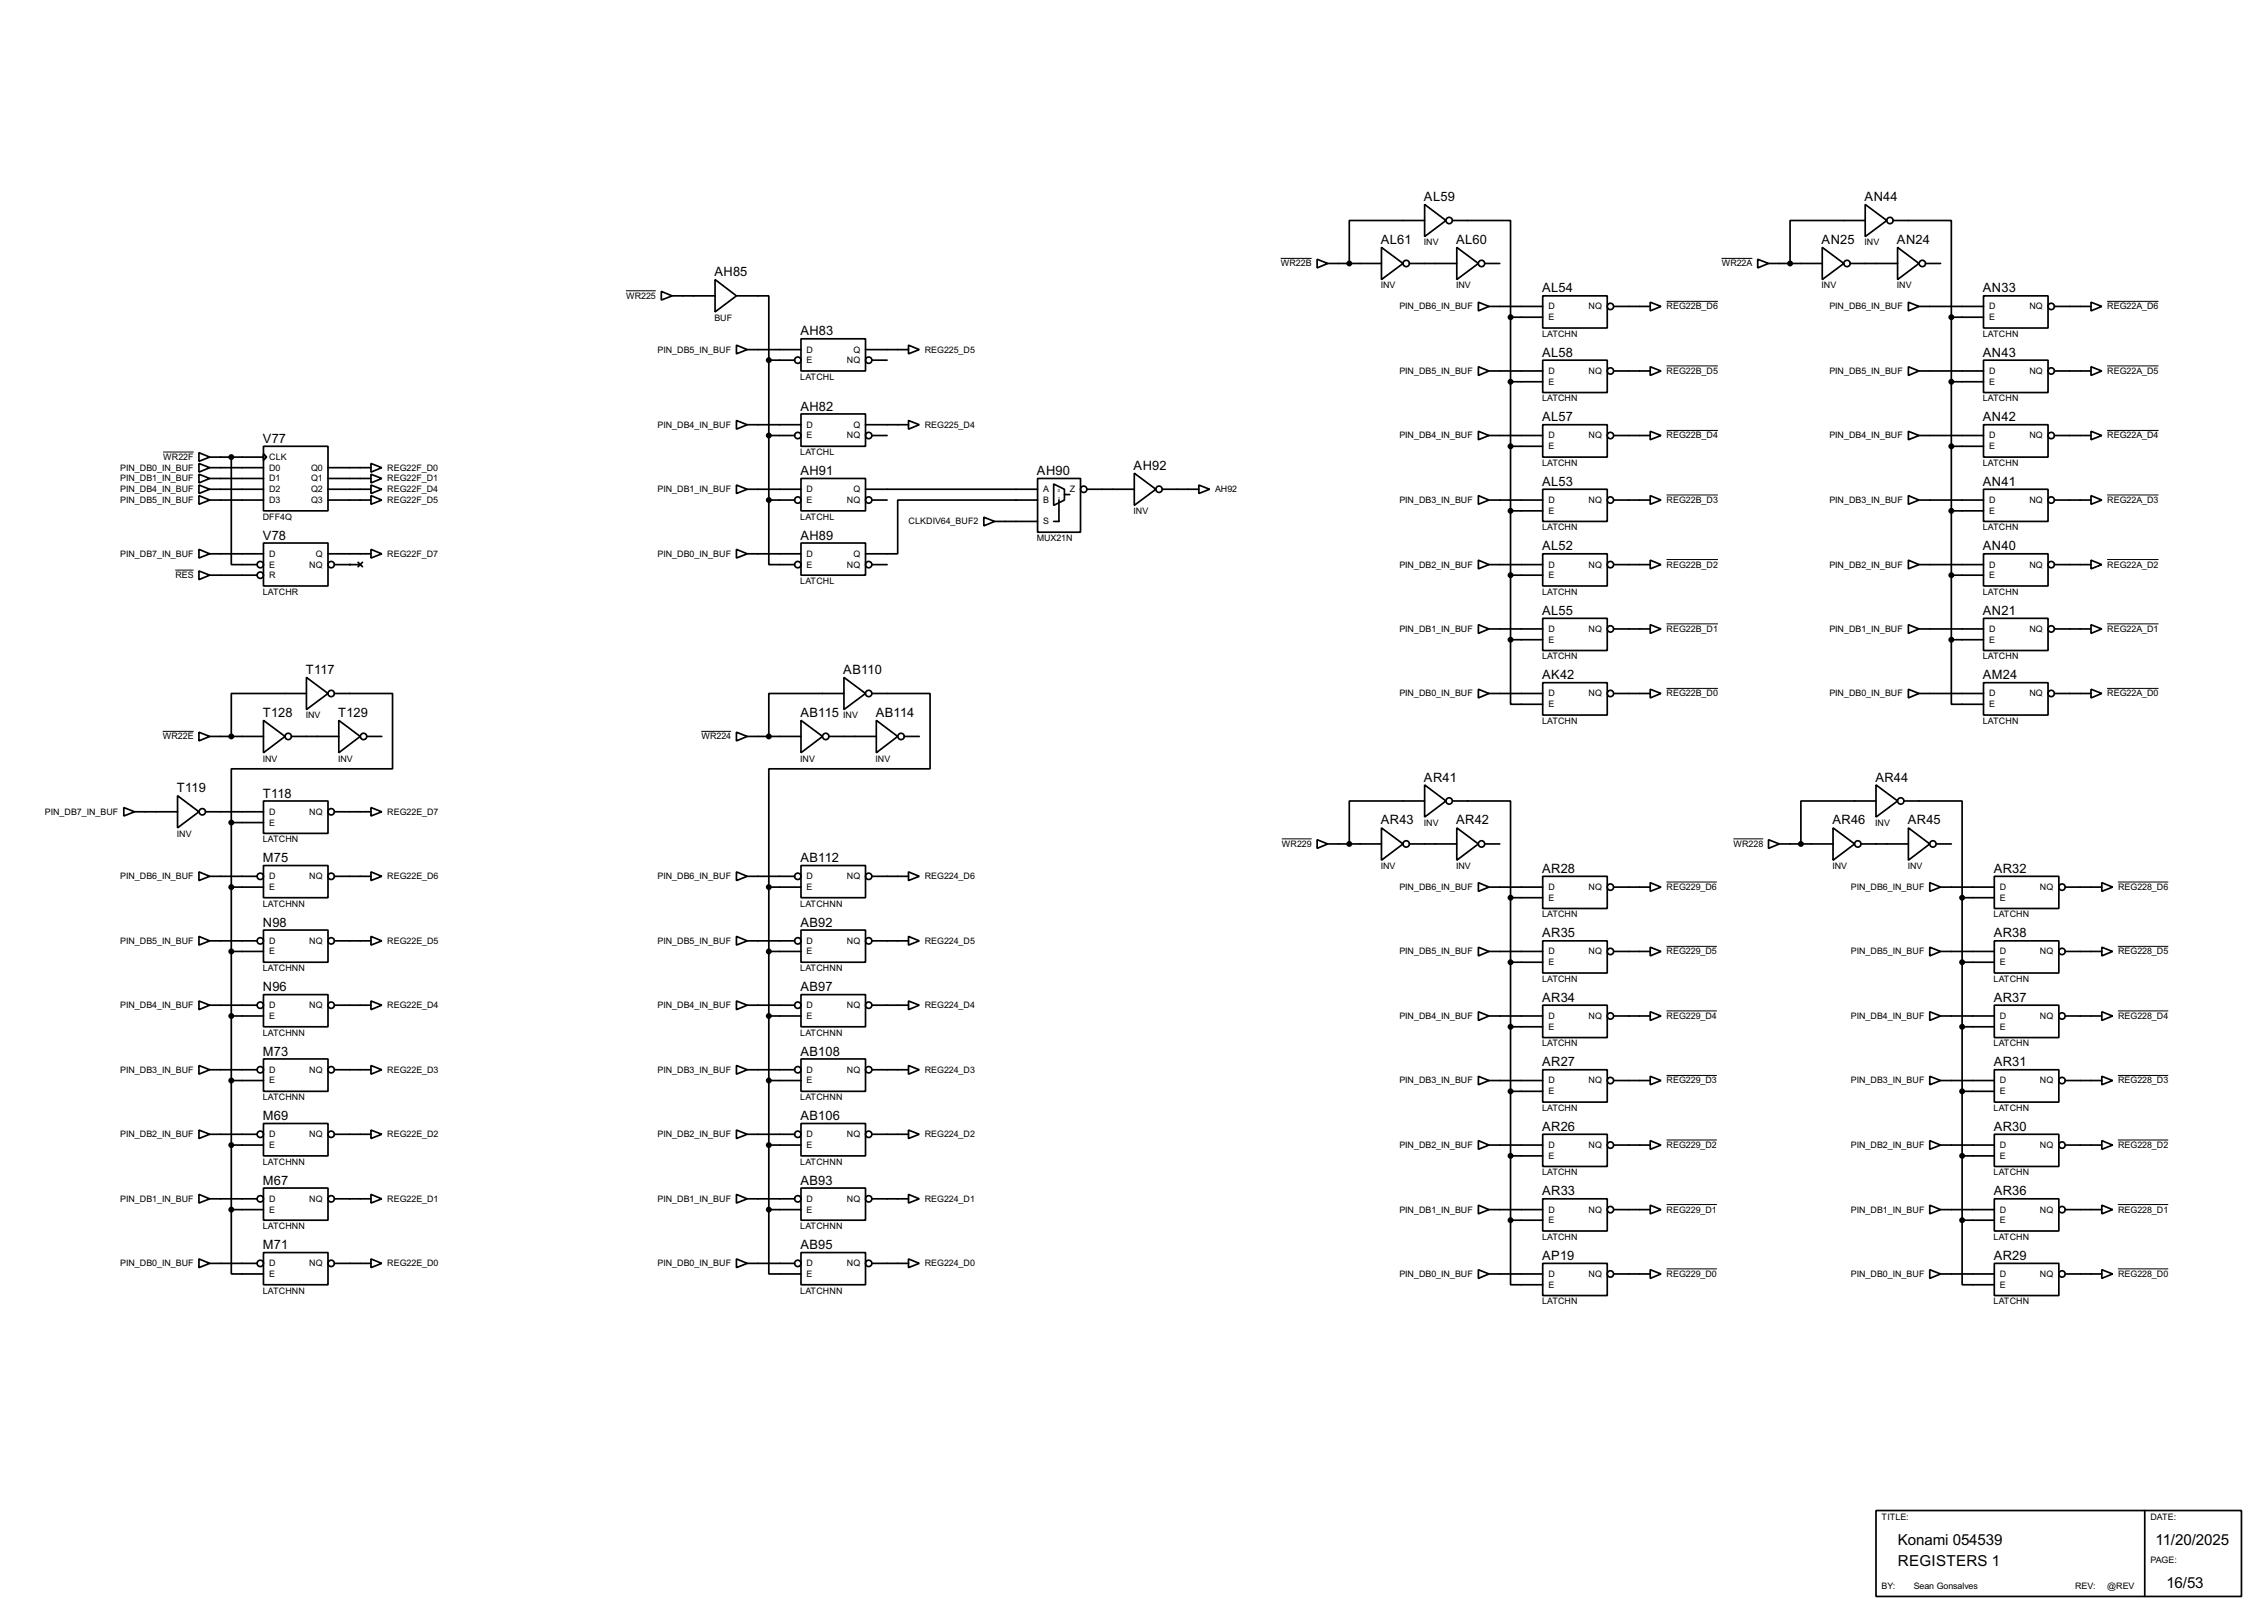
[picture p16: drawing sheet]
<svg xmlns="http://www.w3.org/2000/svg" width="536mm" height="383mm" viewBox="0 0 536 383" stroke-linecap="round" stroke-linejoin="round" font-family="sans-serif">
<defs><g id="words">
<g font-size="4">
<text x="448.4" y="365.1">Konami 054539</text>
<text x="509.3" y="365.1">11/20/2025</text>
<text x="448.4" y="370.1">REGISTERS 1</text>
<text x="511.9" y="375.2">16/53</text>
</g>
<g font-size="3.4">
<text x="336.5" y="47.5">AL59</text>
<text x="440.6" y="47.5">AN44</text>
<text x="326.3" y="57.7">AL61</text>
<text x="344.1" y="57.7">AL60</text>
<text x="430.4" y="57.7">AN25</text>
<text x="448.2" y="57.7">AN24</text>
<text x="168.8" y="65.3">AH85</text>
<text x="364.4" y="69.1">AL54</text>
<text x="468.5" y="69.1">AN33</text>
<text x="189.1" y="79.3">AH83</text>
<text x="364.4" y="84.3">AL58</text>
<text x="468.5" y="84.3">AN43</text>
<text x="189.1" y="97">AH82</text>
<text x="364.4" y="99.5">AL57</text>
<text x="468.5" y="99.5">AN42</text>
<text x="62.1" y="104.7">V77</text>
<text x="189.1" y="112.2">AH91</text>
<text x="245" y="112.2">AH90</text>
<text x="267.9" y="111">AH92</text>
<text x="364.4" y="114.8">AL53</text>
<text x="468.5" y="114.8">AN41</text>
<text x="62.1" y="127.5">V78</text>
<text x="189.1" y="127.5">AH89</text>
<text x="364.4" y="130.1">AL52</text>
<text x="468.5" y="130.1">AN40</text>
<text x="364.4" y="145.3">AL55</text>
<text x="468.5" y="145.3">AN21</text>
<text x="72.3" y="159.3">T117</text>
<text x="199.3" y="159.3">AB110</text>
<text x="364.4" y="160.5">AK42</text>
<text x="468.5" y="160.5">AM24</text>
<text x="62.1" y="169.4">T128</text>
<text x="79.9" y="169.4">T129</text>
<text x="189.1" y="169.4">AB115</text>
<text x="206.9" y="169.4">AB114</text>
<text x="336.5" y="184.7">AR41</text>
<text x="443.1" y="184.7">AR44</text>
<text x="41.8" y="187.2">T119</text>
<text x="62.1" y="188.5">T118</text>
<text x="326.3" y="194.8">AR43</text>
<text x="344.1" y="194.8">AR42</text>
<text x="433" y="194.8">AR46</text>
<text x="450.8" y="194.8">AR45</text>
<text x="62.1" y="203.7">M75</text>
<text x="189.1" y="203.7">AB112</text>
<text x="364.4" y="206.3">AR28</text>
<text x="471.1" y="206.3">AR32</text>
<text x="62.1" y="219">N98</text>
<text x="189.1" y="219">AB92</text>
<text x="364.4" y="221.5">AR35</text>
<text x="471.1" y="221.5">AR38</text>
<text x="62.1" y="234.2">N96</text>
<text x="189.1" y="234.2">AB97</text>
<text x="364.4" y="236.7">AR34</text>
<text x="471.1" y="236.7">AR37</text>
<text x="62.1" y="249.4">M73</text>
<text x="189.1" y="249.4">AB108</text>
<text x="364.4" y="252">AR27</text>
<text x="471.1" y="252">AR31</text>
<text x="62.1" y="264.7">M69</text>
<text x="189.1" y="264.7">AB106</text>
<text x="364.4" y="267.2">AR26</text>
<text x="471.1" y="267.2">AR30</text>
<text x="62.1" y="279.9">M67</text>
<text x="189.1" y="279.9">AB93</text>
<text x="364.4" y="282.5">AR33</text>
<text x="471.1" y="282.5">AR36</text>
<text x="62.1" y="295.2">M71</text>
<text x="189.1" y="295.2">AB95</text>
<text x="364.4" y="297.7">AP19</text>
<text x="471.1" y="297.7">AR29</text>
</g>
<g font-size="2.4">
<text x="336.4" y="58">INV</text>
<text x="440.5" y="58">INV</text>
<text x="302.6" y="62.9">WR22B</text>
<text x="406.8" y="62.9">WR22A</text>
<text x="147.9" y="70.6">WR225</text>
<text x="326.2" y="68.1">INV</text>
<text x="344" y="68.1">INV</text>
<text x="430.4" y="68.1">INV</text>
<text x="448.2" y="68.1">INV</text>
<text x="168.8" y="75.8">BUF</text>
<text x="330.6" y="73.1">PIN_DB6_IN_BUF</text>
<text x="365.8" y="73.1">D</text>
<text x="365.8" y="75.6">E</text>
<text x="375.3" y="73.1">NQ</text>
<text x="393.8" y="73.1">REG22B_D6</text>
<text x="432.2" y="73.1">PIN_DB6_IN_BUF</text>
<text x="470" y="73.1">D</text>
<text x="470" y="75.6">E</text>
<text x="479.5" y="73.1">NQ</text>
<text x="497.9" y="73.1">REG22A_D6</text>
<text x="155.4" y="83.3">PIN_DB5_IN_BUF</text>
<text x="190.6" y="83.3">D</text>
<text x="201.6" y="83.3">Q</text>
<text x="218.5" y="83.3">REG225_D5</text>
<text x="364.3" y="79.6">LATCHN</text>
<text x="468.5" y="79.6">LATCHN</text>
<text x="189.1" y="89.7">LATCHL</text>
<text x="190.6" y="85.8">E</text>
<text x="200.1" y="85.8">NQ</text>
<text x="330.6" y="88.4">PIN_DB5_IN_BUF</text>
<text x="365.8" y="88.4">D</text>
<text x="375.3" y="88.4">NQ</text>
<text x="393.8" y="88.4">REG22B_D5</text>
<text x="432.2" y="88.4">PIN_DB5_IN_BUF</text>
<text x="470" y="88.4">D</text>
<text x="479.5" y="88.4">NQ</text>
<text x="497.9" y="88.4">REG22A_D5</text>
<text x="364.3" y="94.9">LATCHN</text>
<text x="365.8" y="90.9">E</text>
<text x="468.5" y="94.9">LATCHN</text>
<text x="470" y="90.9">E</text>
<text x="155.4" y="101">PIN_DB4_IN_BUF</text>
<text x="190.6" y="101">D</text>
<text x="201.6" y="101">Q</text>
<text x="218.5" y="101">REG225_D4</text>
<text x="189.1" y="107.6">LATCHL</text>
<text x="190.6" y="103.6">E</text>
<text x="200.1" y="103.6">NQ</text>
<text x="330.6" y="103.6">PIN_DB4_IN_BUF</text>
<text x="365.8" y="103.6">D</text>
<text x="365.8" y="106.2">E</text>
<text x="375.3" y="103.6">NQ</text>
<text x="393.8" y="103.6">REG22B_D4</text>
<text x="432.2" y="103.6">PIN_DB4_IN_BUF</text>
<text x="470" y="103.6">D</text>
<text x="470" y="106.2">E</text>
<text x="479.5" y="103.6">NQ</text>
<text x="497.9" y="103.6">REG22A_D4</text>
<text x="28.4" y="111.2">PIN_DB0_IN_BUF</text>
<text x="28.4" y="113.7">PIN_DB1_IN_BUF</text>
<text x="38.6" y="108.7">WR22F</text>
<text x="63.6" y="111.2">D0</text>
<text x="63.6" y="108.7">CLK</text>
<text x="63.6" y="113.7">D1</text>
<text x="73.5" y="111.2">Q0</text>
<text x="73.5" y="113.7">Q1</text>
<text x="91.5" y="111.2">REG22F_D0</text>
<text x="91.5" y="113.7">REG22F_D1</text>
<text x="364.3" y="110.1">LATCHN</text>
<text x="468.5" y="110.1">LATCHN</text>
<text x="28.4" y="116.3">PIN_DB4_IN_BUF</text>
<text x="28.4" y="118.9">PIN_DB5_IN_BUF</text>
<text x="63.6" y="116.3">D2</text>
<text x="63.6" y="118.9">D3</text>
<text x="73.5" y="116.3">Q2</text>
<text x="73.5" y="118.9">Q3</text>
<text x="91.5" y="116.3">REG22F_D4</text>
<text x="91.5" y="118.9">REG22F_D5</text>
<text x="155.4" y="116.3">PIN_DB1_IN_BUF</text>
<text x="190.6" y="116.3">D</text>
<text x="190.6" y="118.9">E</text>
<text x="200.1" y="118.9">NQ</text>
<text x="201.6" y="116.3">Q</text>
<text x="246.4" y="116.3">A</text>
<text x="246.4" y="118.9">B</text>
<text x="252.8" y="116.3">Z</text>
<text x="287.1" y="116.3">AH92</text>
<text x="330.6" y="118.9">PIN_DB3_IN_BUF</text>
<text x="365.8" y="118.9">D</text>
<text x="375.3" y="118.9">NQ</text>
<text x="393.8" y="118.9">REG22B_D3</text>
<text x="432.2" y="118.9">PIN_DB3_IN_BUF</text>
<text x="470" y="118.9">D</text>
<text x="479.5" y="118.9">NQ</text>
<text x="497.9" y="118.9">REG22A_D3</text>
<text x="62.1" y="122.8">DFF4Q</text>
<text x="189.1" y="122.8">LATCHL</text>
<text x="214.7" y="123.9">CLKDIV64_BUF2</text>
<text x="246.4" y="123.9">S</text>
<text x="267.8" y="121.5">INV</text>
<text x="364.3" y="125.3">LATCHN</text>
<text x="365.8" y="121.4">E</text>
<text x="468.5" y="125.3">LATCHN</text>
<text x="470" y="121.4">E</text>
<text x="28.4" y="131.6">PIN_DB7_IN_BUF</text>
<text x="63.6" y="131.6">D</text>
<text x="74.6" y="131.6">Q</text>
<text x="91.5" y="131.6">REG22F_D7</text>
<text x="155.4" y="131.6">PIN_DB0_IN_BUF</text>
<text x="190.6" y="131.6">D</text>
<text x="201.6" y="131.6">Q</text>
<text x="245" y="127.8">MUX21N</text>
<text x="41.4" y="136.6">RES</text>
<text x="63.6" y="136.6">R</text>
<text x="63.6" y="134.1">E</text>
<text x="73.1" y="134.1">NQ</text>
<text x="190.6" y="134.1">E</text>
<text x="200.1" y="134.1">NQ</text>
<text x="330.6" y="134.1">PIN_DB2_IN_BUF</text>
<text x="365.8" y="134.1">D</text>
<text x="365.8" y="136.6">E</text>
<text x="375.3" y="134.1">NQ</text>
<text x="393.8" y="134.1">REG22B_D2</text>
<text x="432.2" y="134.1">PIN_DB2_IN_BUF</text>
<text x="470" y="134.1">D</text>
<text x="470" y="136.6">E</text>
<text x="479.5" y="134.1">NQ</text>
<text x="497.9" y="134.1">REG22A_D2</text>
<text x="62.1" y="140.5">LATCHR</text>
<text x="189.1" y="138">LATCHL</text>
<text x="364.3" y="140.5">LATCHN</text>
<text x="468.5" y="140.5">LATCHN</text>
<text x="330.6" y="149.3">PIN_DB1_IN_BUF</text>
<text x="365.8" y="149.3">D</text>
<text x="375.3" y="149.3">NQ</text>
<text x="393.8" y="149.3">REG22B_D1</text>
<text x="432.2" y="149.3">PIN_DB1_IN_BUF</text>
<text x="470" y="149.3">D</text>
<text x="479.5" y="149.3">NQ</text>
<text x="497.9" y="149.3">REG22A_D1</text>
<text x="364.3" y="155.8">LATCHN</text>
<text x="365.8" y="151.9">E</text>
<text x="468.5" y="155.8">LATCHN</text>
<text x="470" y="151.9">E</text>
<text x="330.6" y="164.6">PIN_DB0_IN_BUF</text>
<text x="365.8" y="164.6">D</text>
<text x="365.8" y="167.1">E</text>
<text x="375.3" y="164.6">NQ</text>
<text x="393.8" y="164.6">REG22B_D0</text>
<text x="432.2" y="164.6">PIN_DB0_IN_BUF</text>
<text x="470" y="164.6">D</text>
<text x="470" y="167.1">E</text>
<text x="479.5" y="164.6">NQ</text>
<text x="497.9" y="164.6">REG22A_D0</text>
<text x="72.2" y="169.8">INV</text>
<text x="199.2" y="169.8">INV</text>
<text x="364.3" y="171.1">LATCHN</text>
<text x="468.5" y="171.1">LATCHN</text>
<text x="38.5" y="174.7">WR22E</text>
<text x="62.1" y="179.9">INV</text>
<text x="79.9" y="179.9">INV</text>
<text x="165.7" y="174.7">WR224</text>
<text x="189.1" y="179.9">INV</text>
<text x="206.9" y="179.9">INV</text>
<text x="10.6" y="192.5">PIN_DB7_IN_BUF</text>
<text x="41.8" y="197.7">INV</text>
<text x="63.6" y="192.5">D</text>
<text x="63.6" y="195.1">E</text>
<text x="73.1" y="192.5">NQ</text>
<text x="91.5" y="192.5">REG22E_D7</text>
<text x="336.4" y="195.2">INV</text>
<text x="443.1" y="195.2">INV</text>
<text x="62.1" y="199">LATCHN</text>
<text x="302.9" y="200.1">WR229</text>
<text x="409.6" y="200.1">WR228</text>
<text x="28.4" y="207.8">PIN_DB6_IN_BUF</text>
<text x="63.6" y="207.8">D</text>
<text x="73.1" y="207.8">NQ</text>
<text x="91.5" y="207.8">REG22E_D6</text>
<text x="155.4" y="207.8">PIN_DB6_IN_BUF</text>
<text x="190.6" y="207.8">D</text>
<text x="200.1" y="207.8">NQ</text>
<text x="218.5" y="207.8">REG224_D6</text>
<text x="326.2" y="205.4">INV</text>
<text x="344" y="205.4">INV</text>
<text x="432.9" y="205.4">INV</text>
<text x="450.7" y="205.4">INV</text>
<text x="62.1" y="214.2">LATCHNN</text>
<text x="63.6" y="210.3">E</text>
<text x="189.1" y="214.2">LATCHNN</text>
<text x="190.6" y="210.3">E</text>
<text x="330.6" y="210.3">PIN_DB6_IN_BUF</text>
<text x="365.8" y="210.3">D</text>
<text x="365.8" y="212.8">E</text>
<text x="375.3" y="210.3">NQ</text>
<text x="393.8" y="210.3">REG229_D6</text>
<text x="437.3" y="210.3">PIN_DB6_IN_BUF</text>
<text x="472.5" y="210.3">D</text>
<text x="472.5" y="212.8">E</text>
<text x="482" y="210.3">NQ</text>
<text x="500.4" y="210.3">REG228_D6</text>
<text x="364.3" y="216.8">LATCHN</text>
<text x="471" y="216.8">LATCHN</text>
<text x="28.4" y="223">PIN_DB5_IN_BUF</text>
<text x="63.6" y="225.5">E</text>
<text x="63.6" y="223">D</text>
<text x="73.1" y="223">NQ</text>
<text x="91.5" y="223">REG22E_D5</text>
<text x="155.4" y="223">PIN_DB5_IN_BUF</text>
<text x="190.6" y="225.5">E</text>
<text x="190.6" y="223">D</text>
<text x="200.1" y="223">NQ</text>
<text x="218.5" y="223">REG224_D5</text>
<text x="330.6" y="225.5">PIN_DB5_IN_BUF</text>
<text x="365.8" y="225.5">D</text>
<text x="375.3" y="225.5">NQ</text>
<text x="393.8" y="225.5">REG229_D5</text>
<text x="437.3" y="225.5">PIN_DB5_IN_BUF</text>
<text x="472.5" y="225.5">D</text>
<text x="482" y="225.5">NQ</text>
<text x="500.4" y="225.5">REG228_D5</text>
<text x="62.1" y="229.5">LATCHNN</text>
<text x="189.1" y="229.5">LATCHNN</text>
<text x="364.3" y="232">LATCHN</text>
<text x="365.8" y="228.1">E</text>
<text x="471" y="232">LATCHN</text>
<text x="472.5" y="228.1">E</text>
<text x="28.4" y="238.2">PIN_DB4_IN_BUF</text>
<text x="63.6" y="238.2">D</text>
<text x="73.1" y="238.2">NQ</text>
<text x="91.5" y="238.2">REG22E_D4</text>
<text x="155.4" y="238.2">PIN_DB4_IN_BUF</text>
<text x="190.6" y="238.2">D</text>
<text x="200.1" y="238.2">NQ</text>
<text x="218.5" y="238.2">REG224_D4</text>
<text x="62.1" y="244.7">LATCHNN</text>
<text x="63.6" y="240.8">E</text>
<text x="189.1" y="244.7">LATCHNN</text>
<text x="190.6" y="240.8">E</text>
<text x="330.6" y="240.8">PIN_DB4_IN_BUF</text>
<text x="365.8" y="240.8">D</text>
<text x="365.8" y="243.3">E</text>
<text x="375.3" y="240.8">NQ</text>
<text x="393.8" y="240.8">REG229_D4</text>
<text x="437.3" y="240.8">PIN_DB4_IN_BUF</text>
<text x="472.5" y="240.8">D</text>
<text x="472.5" y="243.3">E</text>
<text x="482" y="240.8">NQ</text>
<text x="500.4" y="240.8">REG228_D4</text>
<text x="364.3" y="247.3">LATCHN</text>
<text x="471" y="247.3">LATCHN</text>
<text x="28.4" y="253.5">PIN_DB3_IN_BUF</text>
<text x="63.6" y="256">E</text>
<text x="63.6" y="253.5">D</text>
<text x="73.1" y="253.5">NQ</text>
<text x="91.5" y="253.5">REG22E_D3</text>
<text x="155.4" y="253.5">PIN_DB3_IN_BUF</text>
<text x="190.6" y="256">E</text>
<text x="190.6" y="253.5">D</text>
<text x="200.1" y="253.5">NQ</text>
<text x="218.5" y="253.5">REG224_D3</text>
<text x="330.6" y="256">PIN_DB3_IN_BUF</text>
<text x="365.8" y="256">D</text>
<text x="375.3" y="256">NQ</text>
<text x="393.8" y="256">REG229_D3</text>
<text x="437.3" y="256">PIN_DB3_IN_BUF</text>
<text x="472.5" y="256">D</text>
<text x="482" y="256">NQ</text>
<text x="500.4" y="256">REG228_D3</text>
<text x="62.1" y="260">LATCHNN</text>
<text x="189.1" y="260">LATCHNN</text>
<text x="364.3" y="262.5">LATCHN</text>
<text x="365.8" y="258.6">E</text>
<text x="471" y="262.5">LATCHN</text>
<text x="472.5" y="258.6">E</text>
<text x="28.4" y="268.7">PIN_DB2_IN_BUF</text>
<text x="63.6" y="268.7">D</text>
<text x="73.1" y="268.7">NQ</text>
<text x="91.5" y="268.7">REG22E_D2</text>
<text x="155.4" y="268.7">PIN_DB2_IN_BUF</text>
<text x="190.6" y="268.7">D</text>
<text x="200.1" y="268.7">NQ</text>
<text x="218.5" y="268.7">REG224_D2</text>
<text x="62.1" y="275.2">LATCHNN</text>
<text x="63.6" y="271.3">E</text>
<text x="189.1" y="275.2">LATCHNN</text>
<text x="190.6" y="271.3">E</text>
<text x="330.6" y="271.3">PIN_DB2_IN_BUF</text>
<text x="365.8" y="271.3">D</text>
<text x="365.8" y="273.8">E</text>
<text x="375.3" y="271.3">NQ</text>
<text x="393.8" y="271.3">REG229_D2</text>
<text x="437.3" y="271.3">PIN_DB2_IN_BUF</text>
<text x="472.5" y="271.3">D</text>
<text x="472.5" y="273.8">E</text>
<text x="482" y="271.3">NQ</text>
<text x="500.4" y="271.3">REG228_D2</text>
<text x="364.3" y="277.7">LATCHN</text>
<text x="471" y="277.7">LATCHN</text>
<text x="28.4" y="284">PIN_DB1_IN_BUF</text>
<text x="63.6" y="286.5">E</text>
<text x="63.6" y="284">D</text>
<text x="73.1" y="284">NQ</text>
<text x="91.5" y="284">REG22E_D1</text>
<text x="155.4" y="284">PIN_DB1_IN_BUF</text>
<text x="190.6" y="286.5">E</text>
<text x="190.6" y="284">D</text>
<text x="200.1" y="284">NQ</text>
<text x="218.5" y="284">REG224_D1</text>
<text x="330.6" y="286.5">PIN_DB1_IN_BUF</text>
<text x="365.8" y="286.5">D</text>
<text x="375.3" y="286.5">NQ</text>
<text x="393.8" y="286.5">REG229_D1</text>
<text x="437.3" y="286.5">PIN_DB1_IN_BUF</text>
<text x="472.5" y="286.5">D</text>
<text x="482" y="286.5">NQ</text>
<text x="500.4" y="286.5">REG228_D1</text>
<text x="62.1" y="290.4">LATCHNN</text>
<text x="189.1" y="290.4">LATCHNN</text>
<text x="364.3" y="293">LATCHN</text>
<text x="365.8" y="289">E</text>
<text x="471" y="293">LATCHN</text>
<text x="472.5" y="289">E</text>
<text x="28.4" y="299.2">PIN_DB0_IN_BUF</text>
<text x="63.6" y="299.2">D</text>
<text x="73.1" y="299.2">NQ</text>
<text x="91.5" y="299.2">REG22E_D0</text>
<text x="155.4" y="299.2">PIN_DB0_IN_BUF</text>
<text x="190.6" y="299.2">D</text>
<text x="200.1" y="299.2">NQ</text>
<text x="218.5" y="299.2">REG224_D0</text>
<text x="62.1" y="305.7">LATCHNN</text>
<text x="63.6" y="301.7">E</text>
<text x="189.1" y="305.7">LATCHNN</text>
<text x="190.6" y="301.7">E</text>
<text x="330.6" y="301.7">PIN_DB0_IN_BUF</text>
<text x="365.8" y="301.7">D</text>
<text x="365.8" y="304.3">E</text>
<text x="375.3" y="301.7">NQ</text>
<text x="393.8" y="301.7">REG229_D0</text>
<text x="437.3" y="301.7">PIN_DB0_IN_BUF</text>
<text x="472.5" y="301.7">D</text>
<text x="472.5" y="304.3">E</text>
<text x="482" y="301.7">NQ</text>
<text x="500.4" y="301.7">REG228_D0</text>
<text x="364.3" y="308.2">LATCHN</text>
<text x="471" y="308.2">LATCHN</text>
<text x="444.6" y="359.1">TITLE:</text>
<text x="508.1" y="359.1">DATE:</text>
<text x="508.1" y="369.2">PAGE:</text>
<text x="444.6" y="375.6">BY:</text>
<text x="452.2" y="375.6">Sean Gonsalves</text>
<text x="490.3" y="375.6">REV:</text>
<text x="497.9" y="375.6">@REV</text>
</g>
<g font-size="1.2">
<text x="250" y="116.3">0</text>
<text x="250" y="118.1">1</text>
</g>
</g></defs>
<g fill="none" stroke="#000" stroke-width=".4">
<path d="M326.4 58.5l5.1 3.8-5.1 3.8zM336.6 48.3l5.1 3.8-5.1 3.8zM336.6 52.1h-17.8v10.2M343.2 52.1h13.7v22.9M344.2 58.5l5.1 3.8-5.1 3.8zM430.6 58.5l5.1 3.8-5.1 3.8zM440.7 48.3l5.1 3.8-5.1 3.8zM440.7 52.1h-17.7v10.2M447.3 52.1h13.8v22.9M448.4 58.5l5 3.8-5 3.8zM156.3 68.9l2.5 1-2.5 1zM158.8 69.9h10.2"/>
<path d="M169 66.1l5 3.8-5 3.8zM174 69.9h7.7v15.2M311.2 61.3l2.5 1-2.5 1zM313.7 62.3h12.7M333 62.3h11.2M349.3 71.4l2.5 1-2.5 1.1zM350.8 62.3h3.6M351.8 72.4h12.7M356.9 75v76.2M356.9 75h7.6M364.5 69.9h15.3v7.6h-15.3zM381.3 72.4h8.6"/>
<path d="M389.9 71.4l2.6 1-2.6 1.1zM415.3 61.3l2.6 1-2.6 1zM417.9 62.3h12.7M437.2 62.3h11.2M450.9 71.4l2.5 1-2.5 1.1zM453.4 72.4h15.3M455 62.3h3.5M461.1 75v76.2M461.1 75h7.6M468.7 69.9h15.2v7.6h-15.2zM485.4 72.4h8.7M494.1 71.4l2.5 1-2.5 1.1z"/>
<path d="M174 99.4l2.6 1-2.6 1zM174 81.6l2.6 1-2.6 1zM176.6 82.6h12.7M181.7 85.1h6.1M181.7 85.1v33.1M189.3 97.8h15.2v7.7h-15.2zM189.3 80.1h15.2v7.6h-15.2zM204.5 82.6h10.2M206 85.1h3.6M214.7 81.6l2.5 1-2.5 1zM214.7 99.4l2.5 1-2.5 1zM349.3 86.7l2.5 1-2.5 1z"/>
<path d="M351.8 87.7h12.7M356.9 90.2h7.6M364.5 85.1h15.3v7.7h-15.3zM381.3 87.7h8.6M389.9 86.7l2.6 1-2.6 1zM450.9 86.7l2.5 1-2.5 1zM453.4 87.7h15.3M461.1 90.2h7.6M468.7 85.1h15.2v7.7h-15.2zM485.4 87.7h8.7M494.1 86.7l2.5 1-2.5 1zM47 107l2.6 1-2.6 1z"/>
<path d="M47 109.5l2.6 1-2.6 1.1zM47 112.1l2.6 1-2.6 1zM47 114.6l2.6 1-2.6 1zM47 117.1l2.6 1.1-2.6 1zM49.6 110.5h12.7M49.6 113.1h12.7M49.6 115.6h12.7M49.6 118.2h12.7M49.6 108h12.7M54.7 108v25.4h6.1M62.3 105.5h15.2v15.2h-15.2zM62.3 107.2l.7 .8-.7 .8z"/>
<path d="M77.5 110.5h10.2M77.5 113.1h10.2M77.5 115.6h10.2M77.5 118.2h10.2M87.7 109.5l2.5 1-2.5 1.1zM87.7 112.1l2.5 1-2.5 1zM87.7 114.6l2.5 1-2.5 1zM87.7 117.1l2.5 1.1-2.5 1zM174 114.6l2.6 1-2.6 1zM176.6 115.6h12.7M176.6 100.4h12.7M181.7 118.2v15.2h6.1"/>
<path d="M181.7 118.2h6.1M181.7 102.9h6.1M189.3 113.1h15.2v7.6h-15.2zM204.5 115.6h40.7M204.5 100.4h10.2M206 118.2h3.6M206 102.9h3.6M245.2 113.1h10.1v12.7h-10.1zM245.2 118.2h-33.1v12.7h-7.6M249 114.4l2.5 1.2v2.6l-2.5 1.2zM250.2 118.2v5h-1.2M251.5 116.9h1.3"/>
<path d="M256.8 115.6h11.2M268 111.8l5.1 3.8-5.1 3.8zM274.6 115.6h8.7M283.3 114.6l2.5 1-2.5 1zM349.3 117.1l2.5 1.1-2.5 1zM349.3 101.9l2.5 1-2.5 1zM351.8 118.2h12.7M351.8 102.9h12.7M356.9 105.5h7.6M364.5 115.6h15.3v7.6h-15.3zM364.5 100.4h15.3v7.6h-15.3zM381.3 118.2h8.6"/>
<path d="M381.3 102.9h8.6M389.9 117.1l2.6 1.1-2.6 1zM389.9 101.9l2.6 1-2.6 1zM450.9 117.1l2.5 1.1-2.5 1zM450.9 101.9l2.5 1-2.5 1zM453.4 118.2h15.3M453.4 102.9h15.3M461.1 105.5h7.6M468.7 115.6h15.2v7.6h-15.2zM468.7 100.4h15.2v7.6h-15.2zM485.4 118.2h8.7M485.4 102.9h8.7"/>
<path d="M494.1 117.1l2.5 1.1-2.5 1zM494.1 101.9l2.5 1-2.5 1zM47 129.8l2.6 1.1-2.6 1zM47 134.9l2.6 1-2.6 1.1zM49.6 130.9h12.7M49.6 135.9h11.2M62.3 128.3h15.2v10.2h-15.2zM77.5 130.9h10.2M79 133.4h6.1M84.6 132.9l1.1 1M85.7 132.9l-1.1 1M87.7 129.8l2.5 1.1-2.5 1z"/>
<path d="M174 129.8l2.6 1.1-2.6 1zM176.6 130.9h12.7M189.3 128.3h15.2v7.6h-15.2zM206 133.4h3.6M232.5 122.2l2.5 1-2.5 1.1zM235 123.2h10.2M349.3 132.4l2.5 1-2.5 1zM351.8 133.4h12.7M356.9 135.9h7.6M356.9 120.7h7.6M364.5 130.9h15.3v7.6h-15.3zM381.3 133.4h8.6"/>
<path d="M389.9 132.4l2.6 1-2.6 1zM450.9 132.4l2.5 1-2.5 1zM453.4 133.4h15.3M461.1 135.9h7.6M461.1 120.7h7.6M468.7 130.9h15.2v7.6h-15.2zM485.4 133.4h8.7M494.1 132.4l2.5 1-2.5 1zM349.3 147.6l2.5 1-2.5 1.1zM351.8 148.6h12.7M356.9 151.2v15.2h7.6M356.9 151.2h7.6"/>
<path d="M364.5 146.1h15.3v7.6h-15.3zM381.3 148.6h8.6M389.9 147.6l2.6 1-2.6 1.1zM450.9 147.6l2.5 1-2.5 1.1zM453.4 148.6h15.3M461.1 151.2v15.2h7.6M461.1 151.2h7.6M468.7 146.1h15.2v7.6h-15.2zM485.4 148.6h8.7M494.1 147.6l2.5 1-2.5 1.1zM47 173l2.6 1-2.6 1.1zM49.6 174h12.7"/>
<path d="M62.3 170.2l5.1 3.8-5.1 3.9zM68.9 174h11.2M72.4 160.1l5.1 3.8-5.1 3.8zM72.4 163.9h-17.7v10.1M79 163.9h13.8v17.8h-38.1v12.7M80.1 170.2l5 3.8-5 3.9zM86.7 174h3.5M174 173l2.6 1-2.6 1.1zM176.6 174h12.7M189.3 170.2l5.1 3.8-5.1 3.9zM195.9 174h11.2M199.4 160.1l5.1 3.8-5.1 3.8z"/>
<path d="M199.4 163.9h-17.7v10.1M206 163.9h13.8v17.8h-38.1v27.9M207.1 170.2l5 3.8-5 3.9zM213.7 174h3.5M349.3 162.9l2.5 1-2.5 1zM351.8 163.9h12.7M364.5 161.3h15.3v7.7h-15.3zM381.3 163.9h8.6M389.9 162.9l2.6 1-2.6 1zM450.9 162.9l2.5 1-2.5 1zM453.4 163.9h15.3M468.7 161.3h15.2v7.7h-15.2z"/>
<path d="M485.4 163.9h8.7M494.1 162.9l2.5 1-2.5 1zM29.3 190.8l2.5 1-2.5 1zM31.8 191.8h10.2M42 188l5 3.8-5 3.8zM48.6 191.8h13.7M54.7 194.4v91.4M54.7 194.4h7.6M62.3 189.3h15.2v7.6h-15.2zM79 191.8h8.7M87.7 190.8l2.5 1-2.5 1zM311.2 198.4l2.5 1-2.5 1.1z"/>
<path d="M313.7 199.4h12.7M326.4 195.6l5.1 3.8-5.1 3.9zM333 199.4h11.2M336.6 185.5l5.1 3.8-5.1 3.8zM336.6 189.3h-17.8v10.1M343.2 189.3h13.7v22.8M344.2 195.6l5.1 3.8-5.1 3.9zM350.8 199.4h3.6M417.9 198.4l2.5 1-2.5 1.1zM420.4 199.4h12.7M433.1 195.6l5.1 3.8-5.1 3.9zM439.7 199.4h11.2"/>
<path d="M443.3 185.5l5.1 3.8-5.1 3.8zM443.3 189.3h-17.8v10.1M449.9 189.3h13.7v22.8M450.9 195.6l5.1 3.8-5.1 3.9zM457.5 199.4h3.6M47 206l2.6 1.1-2.6 1zM49.6 207.1h11.2M54.7 209.6h7.6M62.3 219.8h15.2v7.6h-15.2zM62.3 204.5h15.2v7.6h-15.2zM79 207.1h8.7M87.7 206l2.5 1.1-2.5 1z"/>
<path d="M174 206l2.6 1.1-2.6 1zM176.6 207.1h11.2M181.7 209.6h7.6M181.7 209.6v76.2M189.3 219.8h15.2v7.6h-15.2zM189.3 204.5h15.2v7.6h-15.2zM206 207.1h8.7M214.7 206l2.5 1.1-2.5 1zM349.3 208.6l2.5 1-2.5 1zM351.8 209.6h12.7M356.9 212.1v76.2M356.9 212.1h7.6"/>
<path d="M364.5 207.1h15.3v7.6h-15.3zM381.3 209.6h8.6M389.9 208.6l2.6 1-2.6 1zM456 208.6l2.5 1-2.5 1zM458.5 209.6h12.7M463.6 212.1v76.2M463.6 212.1h7.6M471.2 207.1h15.3v7.6h-15.3zM488 209.6h8.6M496.6 208.6l2.6 1-2.6 1zM47 236.5l2.6 1-2.6 1.1zM47 221.3l2.6 1-2.6 1z"/>
<path d="M49.6 237.5h11.2M49.6 222.3h11.2M54.7 224.8h7.6M62.3 235h15.2v7.6h-15.2zM79 237.5h8.7M79 222.3h8.7M87.7 221.3l2.5 1-2.5 1zM87.7 236.5l2.5 1-2.5 1.1zM174 221.3l2.6 1-2.6 1zM174 236.5l2.6 1-2.6 1.1zM176.6 237.5h11.2M176.6 222.3h11.2"/>
<path d="M181.7 224.8h7.6M189.3 235h15.2v7.6h-15.2zM206 237.5h8.7M206 222.3h8.7M214.7 221.3l2.5 1-2.5 1zM214.7 236.5l2.5 1-2.5 1.1zM349.3 239.1l2.5 1-2.5 1zM349.3 223.8l2.5 1-2.5 1.1zM351.8 224.8h12.7M356.9 227.4h7.6M364.5 237.5h15.3v7.7h-15.3zM364.5 222.3h15.3v7.6h-15.3z"/>
<path d="M381.3 224.8h8.6M389.9 239.1l2.6 1-2.6 1zM389.9 223.8l2.6 1-2.6 1.1zM456 239.1l2.5 1-2.5 1zM456 223.8l2.5 1-2.5 1.1zM458.5 224.8h12.7M463.6 227.4h7.6M471.2 237.5h15.3v7.7h-15.3zM471.2 222.3h15.3v7.6h-15.3zM488 224.8h8.6M496.6 239.1l2.6 1-2.6 1zM496.6 223.8l2.6 1-2.6 1.1z"/>
<path d="M47 251.8l2.6 1-2.6 1zM49.6 252.8h11.2M54.7 240.1h7.6M54.7 255.3h7.6M62.3 250.2h15.2v7.7h-15.2zM79 252.8h8.7M87.7 251.8l2.5 1-2.5 1zM174 251.8l2.6 1-2.6 1zM176.6 252.8h11.2M181.7 240.1h7.6M181.7 255.3h7.6M189.3 250.2h15.2v7.7h-15.2z"/>
<path d="M206 252.8h8.7M214.7 251.8l2.5 1-2.5 1zM349.3 254.3l2.5 1-2.5 1zM351.8 240.1h12.7M351.8 255.3h12.7M356.9 257.9h7.6M356.9 242.6h7.6M364.5 252.8h15.3v7.6h-15.3zM381.3 240.1h8.6M381.3 255.3h8.6M389.9 254.3l2.6 1-2.6 1zM456 254.3l2.5 1-2.5 1z"/>
<path d="M458.5 240.1h12.7M458.5 255.3h12.7M463.6 257.9h7.6M463.6 242.6h7.6M471.2 252.8h15.3v7.6h-15.3zM488 240.1h8.6M488 255.3h8.6M496.6 254.3l2.6 1-2.6 1zM47 267l2.6 1-2.6 1zM49.6 268h11.2M54.7 270.6h7.6M62.3 265.5h15.2v7.6h-15.2z"/>
<path d="M79 268h8.7M87.7 267l2.5 1-2.5 1zM174 267l2.6 1-2.6 1zM176.6 268h11.2M181.7 270.6h7.6M189.3 265.5h15.2v7.6h-15.2zM206 268h8.7M214.7 267l2.5 1-2.5 1zM349.3 269.5l2.5 1.1-2.5 1zM351.8 270.6h12.7M356.9 273.1h7.6M364.5 268h15.3v7.6h-15.3z"/>
<path d="M381.3 270.6h8.6M389.9 269.5l2.6 1.1-2.6 1zM456 269.5l2.5 1.1-2.5 1zM458.5 270.6h12.7M463.6 273.1h7.6M471.2 268h15.3v7.6h-15.3zM488 270.6h8.6M496.6 269.5l2.6 1.1-2.6 1zM47 297.5l2.6 1-2.6 1zM47 282.2l2.6 1.1-2.6 1zM49.6 298.5h11.2M49.6 283.3h11.2"/>
<path d="M54.7 285.8v15.2h7.6M54.7 285.8h7.6M62.3 296h15.2v7.6h-15.2zM62.3 280.7h15.2v7.6h-15.2zM79 298.5h8.7M79 283.3h8.7M87.7 282.2l2.5 1.1-2.5 1zM87.7 297.5l2.5 1-2.5 1zM174 282.2l2.6 1.1-2.6 1zM174 297.5l2.6 1-2.6 1zM176.6 298.5h11.2M176.6 283.3h11.2"/>
<path d="M181.7 285.8v15.2h7.6M181.7 285.8h7.6M189.3 280.7h15.2v7.6h-15.2zM189.3 296h15.2v7.6h-15.2zM206 298.5h8.7M206 283.3h8.7M214.7 282.2l2.5 1.1-2.5 1zM214.7 297.5l2.5 1-2.5 1zM349.3 284.8l2.5 1-2.5 1zM351.8 285.8h12.7M356.9 288.3v15.3h7.6M356.9 288.3h7.6"/>
<path d="M364.5 298.5h15.3v7.6h-15.3zM364.5 283.3h15.3v7.6h-15.3zM381.3 285.8h8.6M389.9 284.8l2.6 1-2.6 1zM456 284.8l2.5 1-2.5 1zM458.5 285.8h12.7M463.6 288.3v15.3h7.6M463.6 288.3h7.6M471.2 298.5h15.3v7.6h-15.3zM471.2 283.3h15.3v7.6h-15.3zM488 285.8h8.6M496.6 284.8l2.6 1-2.6 1z"/>
<path d="M349.3 300l2.5 1-2.5 1.1zM351.8 301h12.7M381.3 301h8.6M389.9 300l2.6 1-2.6 1.1zM456 300l2.5 1-2.5 1.1zM458.5 301h12.7M488 301h8.6M496.6 300l2.6 1-2.6 1.1zM443.3 356.9h86.3v20.3h-86.3zM506.8 356.9v20.3"/>
<circle cx="342.4" cy="52.1" r=".75"/>
<circle cx="446.5" cy="52.1" r=".75"/>
<circle cx="332.2" cy="62.3" r=".75"/>
<circle cx="350" cy="62.3" r=".75"/>
<circle cx="380.5" cy="72.4" r=".75"/>
<circle cx="436.4" cy="62.3" r=".75"/>
<circle cx="454.2" cy="62.3" r=".75"/>
<circle cx="484.6" cy="72.4" r=".75"/>
<circle cx="188.5" cy="85.1" r=".75"/>
<circle cx="205.2" cy="85.1" r=".75"/>
<circle cx="380.5" cy="87.7" r=".75"/>
<circle cx="484.6" cy="87.7" r=".75"/>
<circle cx="188.5" cy="102.9" r=".75"/>
<circle cx="188.5" cy="118.2" r=".75"/>
<circle cx="205.2" cy="118.2" r=".75"/>
<circle cx="205.2" cy="102.9" r=".75"/>
<circle cx="256" cy="115.6" r=".75"/>
<circle cx="273.8" cy="115.6" r=".75"/>
<circle cx="380.5" cy="118.2" r=".75"/>
<circle cx="380.5" cy="102.9" r=".75"/>
<circle cx="484.6" cy="102.9" r=".75"/>
<circle cx="484.6" cy="118.2" r=".75"/>
<circle cx="61.5" cy="135.9" r=".75"/>
<circle cx="61.5" cy="133.4" r=".75"/>
<circle cx="78.2" cy="133.4" r=".75"/>
<circle cx="188.5" cy="133.4" r=".75"/>
<circle cx="205.2" cy="133.4" r=".75"/>
<circle cx="380.5" cy="133.4" r=".75"/>
<circle cx="484.6" cy="133.4" r=".75"/>
<circle cx="380.5" cy="148.6" r=".75"/>
<circle cx="484.6" cy="148.6" r=".75"/>
<circle cx="68.1" cy="174" r=".75"/>
<circle cx="78.2" cy="163.9" r=".75"/>
<circle cx="85.9" cy="174" r=".75"/>
<circle cx="195.1" cy="174" r=".75"/>
<circle cx="205.2" cy="163.9" r=".75"/>
<circle cx="212.9" cy="174" r=".75"/>
<circle cx="380.5" cy="163.9" r=".75"/>
<circle cx="484.6" cy="163.9" r=".75"/>
<circle cx="47.8" cy="191.8" r=".75"/>
<circle cx="78.2" cy="191.8" r=".75"/>
<circle cx="332.2" cy="199.4" r=".75"/>
<circle cx="342.4" cy="189.3" r=".75"/>
<circle cx="350" cy="199.4" r=".75"/>
<circle cx="438.9" cy="199.4" r=".75"/>
<circle cx="449.1" cy="189.3" r=".75"/>
<circle cx="456.7" cy="199.4" r=".75"/>
<circle cx="61.5" cy="207.1" r=".75"/>
<circle cx="78.2" cy="207.1" r=".75"/>
<circle cx="188.5" cy="207.1" r=".75"/>
<circle cx="205.2" cy="207.1" r=".75"/>
<circle cx="380.5" cy="209.6" r=".75"/>
<circle cx="487.2" cy="209.6" r=".75"/>
<circle cx="61.5" cy="222.3" r=".75"/>
<circle cx="61.5" cy="237.5" r=".75"/>
<circle cx="78.2" cy="237.5" r=".75"/>
<circle cx="78.2" cy="222.3" r=".75"/>
<circle cx="188.5" cy="237.5" r=".75"/>
<circle cx="188.5" cy="222.3" r=".75"/>
<circle cx="205.2" cy="237.5" r=".75"/>
<circle cx="205.2" cy="222.3" r=".75"/>
<circle cx="380.5" cy="224.8" r=".75"/>
<circle cx="487.2" cy="224.8" r=".75"/>
<circle cx="61.5" cy="252.8" r=".75"/>
<circle cx="78.2" cy="252.8" r=".75"/>
<circle cx="188.5" cy="252.8" r=".75"/>
<circle cx="205.2" cy="252.8" r=".75"/>
<circle cx="380.5" cy="240.1" r=".75"/>
<circle cx="380.5" cy="255.3" r=".75"/>
<circle cx="487.2" cy="255.3" r=".75"/>
<circle cx="487.2" cy="240.1" r=".75"/>
<circle cx="61.5" cy="268" r=".75"/>
<circle cx="78.2" cy="268" r=".75"/>
<circle cx="188.5" cy="268" r=".75"/>
<circle cx="205.2" cy="268" r=".75"/>
<circle cx="380.5" cy="270.6" r=".75"/>
<circle cx="487.2" cy="270.6" r=".75"/>
<circle cx="61.5" cy="283.3" r=".75"/>
<circle cx="61.5" cy="298.5" r=".75"/>
<circle cx="78.2" cy="298.5" r=".75"/>
<circle cx="78.2" cy="283.3" r=".75"/>
<circle cx="188.5" cy="298.5" r=".75"/>
<circle cx="188.5" cy="283.3" r=".75"/>
<circle cx="205.2" cy="283.3" r=".75"/>
<circle cx="205.2" cy="298.5" r=".75"/>
<circle cx="380.5" cy="285.8" r=".75"/>
<circle cx="487.2" cy="285.8" r=".75"/>
<circle cx="380.5" cy="301" r=".75"/>
<circle cx="487.2" cy="301" r=".75"/>
</g>
<circle cx="82.6" cy="133.4" r=".2" fill="#000"/>
<g fill="#000" stroke="#000" stroke-width=".4">
<circle cx="318.8" cy="62.3" r=".5"/>
<circle cx="356.9" cy="75" r=".5"/>
<circle cx="422.9" cy="62.3" r=".5"/>
<circle cx="461" cy="75" r=".5"/>
<circle cx="181.6" cy="85.1" r=".5"/>
<circle cx="356.9" cy="90.2" r=".5"/>
<circle cx="461" cy="90.2" r=".5"/>
<circle cx="54.6" cy="108" r=".5"/>
<circle cx="181.6" cy="102.9" r=".5"/>
<circle cx="181.6" cy="118.2" r=".5"/>
<circle cx="356.9" cy="105.5" r=".5"/>
<circle cx="461" cy="105.5" r=".5"/>
<circle cx="356.9" cy="120.7" r=".5"/>
<circle cx="356.9" cy="135.9" r=".5"/>
<circle cx="461" cy="135.9" r=".5"/>
<circle cx="461" cy="120.7" r=".5"/>
<circle cx="356.9" cy="151.2" r=".5"/>
<circle cx="461" cy="151.2" r=".5"/>
<circle cx="54.6" cy="174" r=".5"/>
<circle cx="181.6" cy="174" r=".5"/>
<circle cx="54.6" cy="194.4" r=".5"/>
<circle cx="318.8" cy="199.4" r=".5"/>
<circle cx="425.5" cy="199.4" r=".5"/>
<circle cx="54.6" cy="209.6" r=".5"/>
<circle cx="181.6" cy="209.6" r=".5"/>
<circle cx="356.9" cy="212.1" r=".5"/>
<circle cx="463.6" cy="212.1" r=".5"/>
<circle cx="54.6" cy="224.8" r=".5"/>
<circle cx="181.6" cy="224.8" r=".5"/>
<circle cx="356.9" cy="227.4" r=".5"/>
<circle cx="463.6" cy="227.4" r=".5"/>
<circle cx="54.6" cy="240.1" r=".5"/>
<circle cx="54.6" cy="255.3" r=".5"/>
<circle cx="181.6" cy="255.3" r=".5"/>
<circle cx="181.6" cy="240.1" r=".5"/>
<circle cx="356.9" cy="257.9" r=".5"/>
<circle cx="356.9" cy="242.6" r=".5"/>
<circle cx="463.6" cy="242.6" r=".5"/>
<circle cx="463.6" cy="257.9" r=".5"/>
<circle cx="54.6" cy="270.6" r=".5"/>
<circle cx="181.6" cy="270.6" r=".5"/>
<circle cx="356.9" cy="273.1" r=".5"/>
<circle cx="463.6" cy="273.1" r=".5"/>
<circle cx="54.6" cy="285.8" r=".5"/>
<circle cx="181.6" cy="285.8" r=".5"/>
<circle cx="356.9" cy="288.3" r=".5"/>
<circle cx="463.6" cy="288.3" r=".5"/>
</g>
<g fill="none" stroke="#000" stroke-width=".24">
<path d="M147.9 68.7h7.1M302.6 61.1h7.3M393.8 71.2h12.1M406.8 61.1h7.3M497.9 71.2h12.1M393.8 86.5h12.1M497.9 86.5h12.1M38.6 106.8h7.2M393.8 117h12.1M393.8 101.7h12.1M497.9 117h12.1M497.9 101.7h12.1"/>
<path d="M41.4 134.7h4.4M393.8 132.2h12.1M497.9 132.2h12.1M393.8 147.4h12.1M497.9 147.4h12.1M38.5 172.8h7.3M165.7 172.8h7.1M393.8 162.7h12.1M497.9 162.7h12.1M302.9 198.2h7M409.6 198.2h7M393.8 208.4h11.9"/>
<path d="M500.4 208.4h11.9M393.8 238.9h11.9M393.8 223.6h11.9M500.4 238.9h11.9M500.4 223.6h11.9M393.8 254.1h11.9M500.4 254.1h11.9M393.8 269.4h11.9M500.4 269.4h11.9M393.8 299.8h11.9M393.8 284.6h11.9M500.4 299.8h11.9"/>
<path d="M500.4 284.6h11.9"/>
</g>
<use href="#words"/>
</svg>
